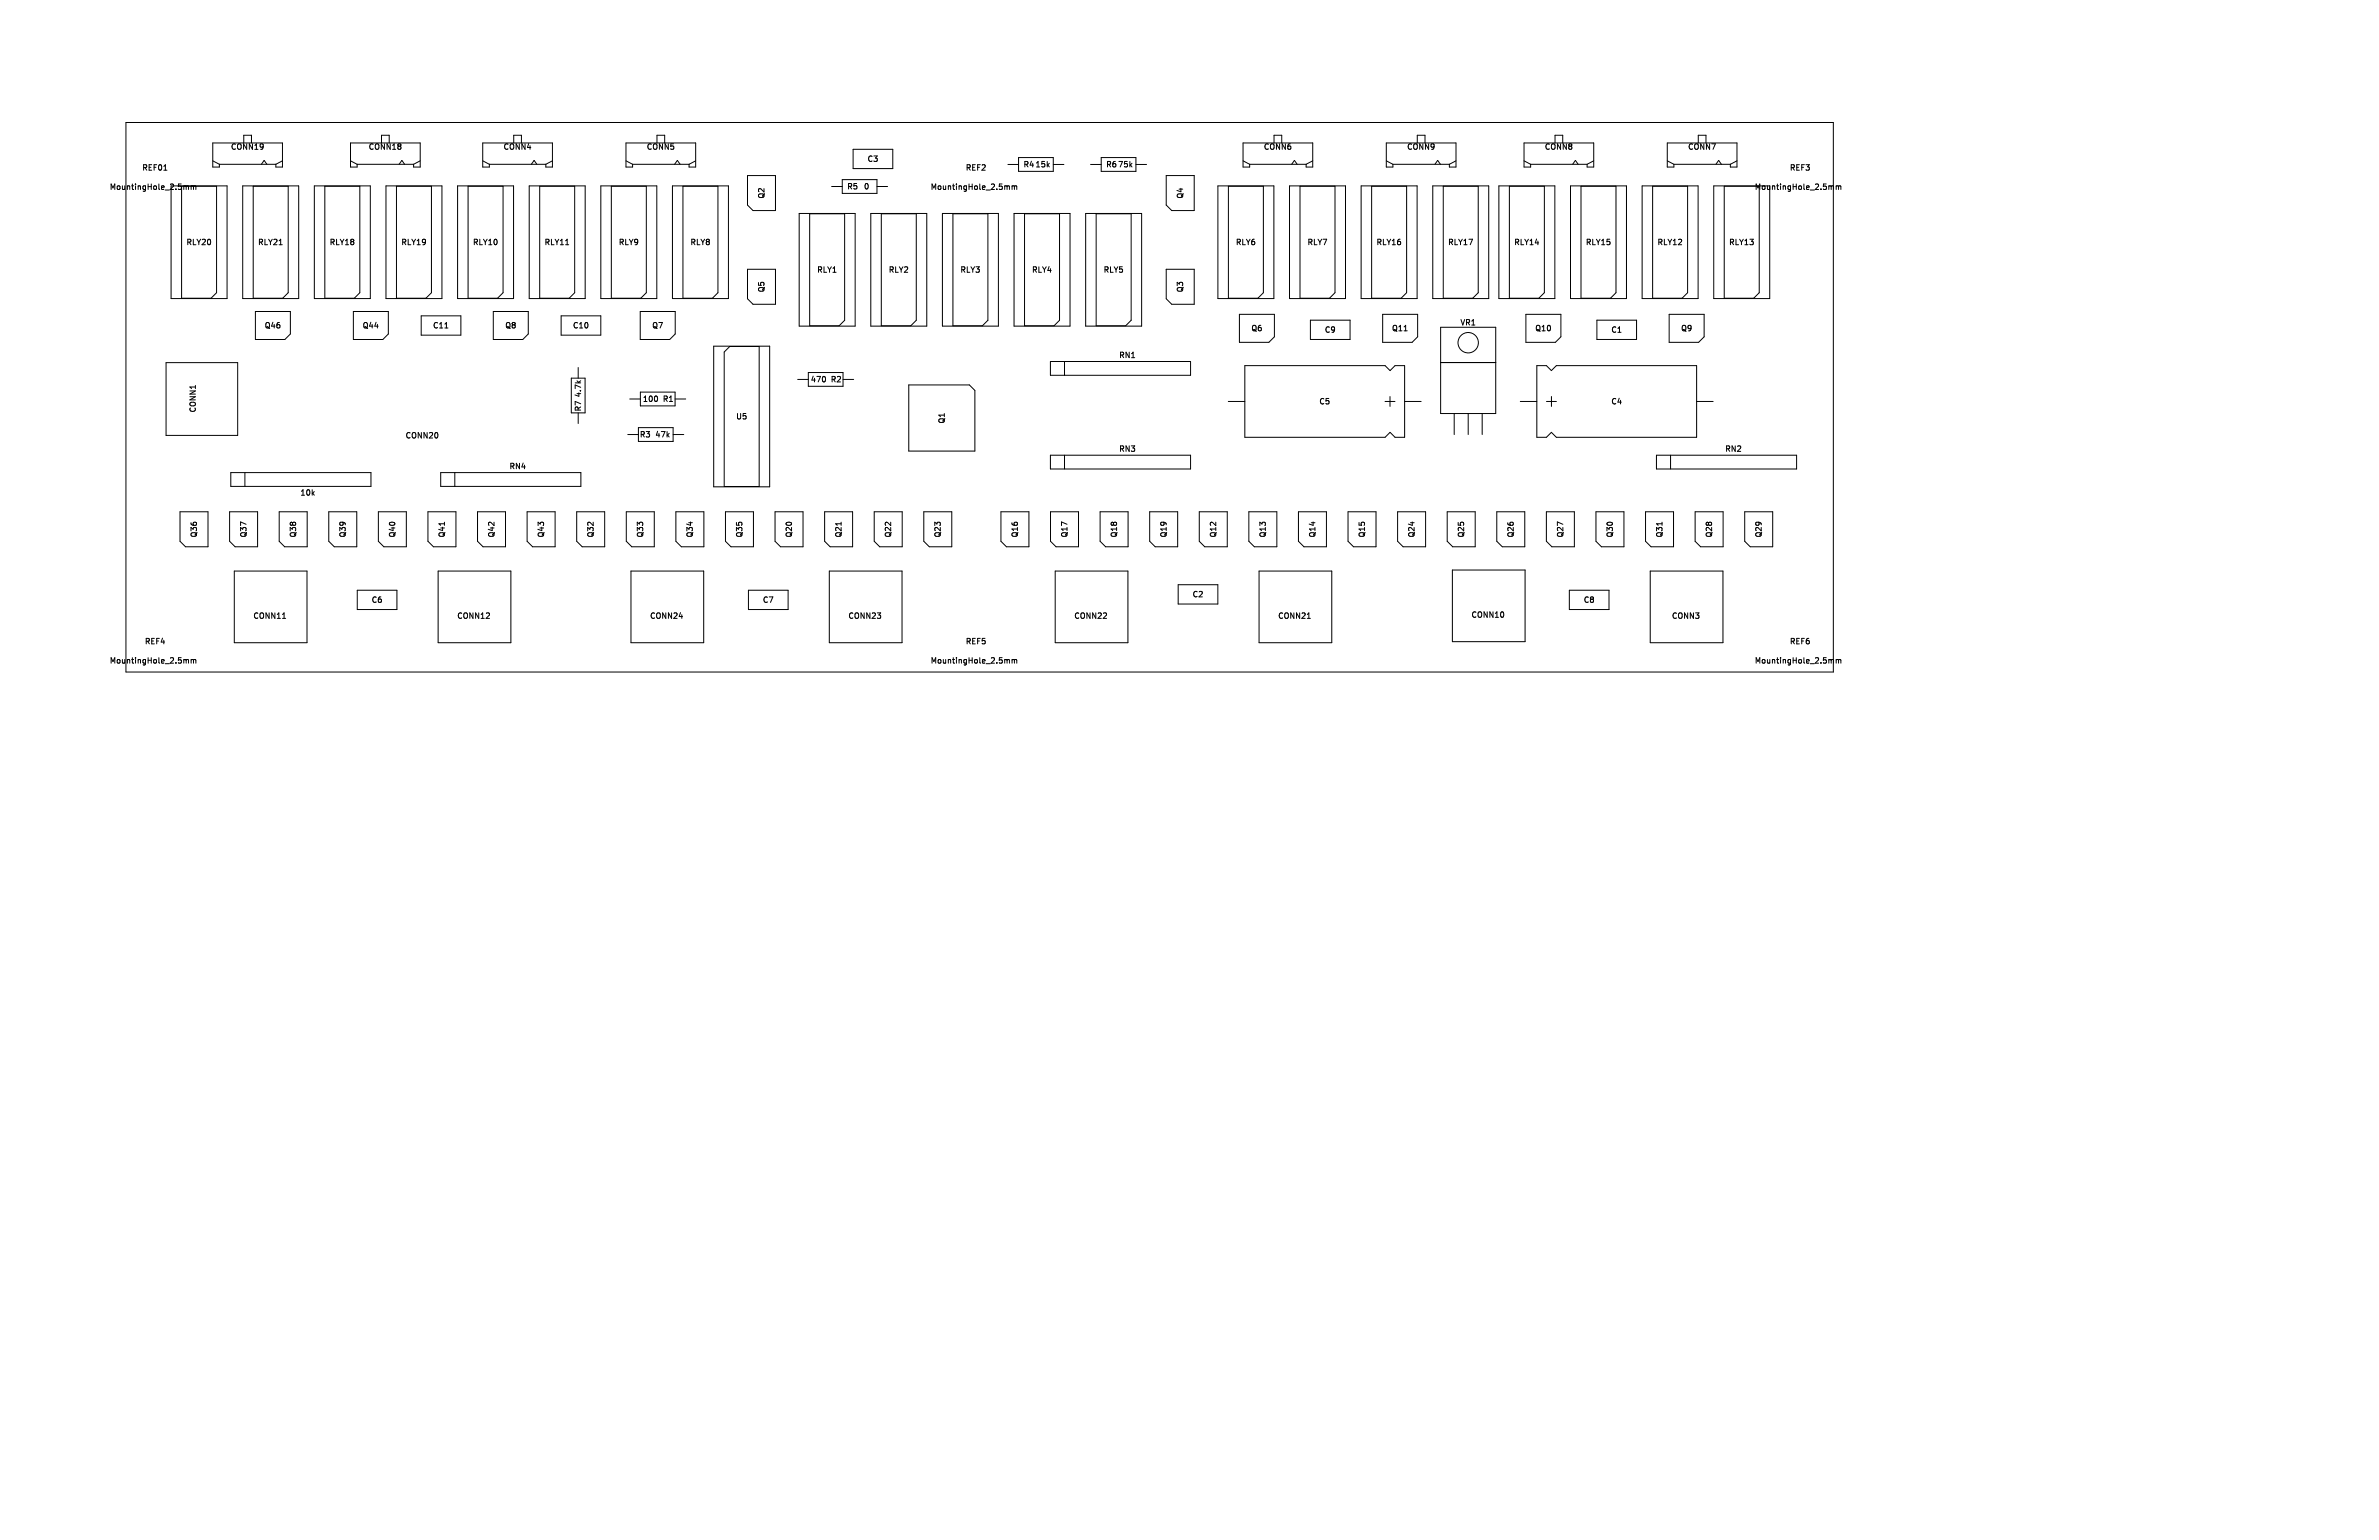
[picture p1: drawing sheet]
<svg xmlns="http://www.w3.org/2000/svg" width="432mm" height="279mm" viewBox="0 0 432 279" stroke-linecap="round" stroke-linejoin="round" font-family="sans-serif">
<defs><g id="words">
<g font-size="1.4">
<text x="41.8" y="27.4">CONN19</text>
<text x="66.8" y="27.4">CONN18</text>
<text x="91.3" y="27.4">CONN4</text>
<text x="117.3" y="27.4">CONN5</text>
<text x="157.3" y="29.6">C3</text>
<text x="229.3" y="27.4">CONN6</text>
<text x="255.3" y="27.4">CONN9</text>
<text x="280.3" y="27.4">CONN8</text>
<text x="306.3" y="27.4">CONN7</text>
<text x="19.8" y="34.6">MountingHole_2.5mm</text>
<text x="25.7" y="31.2">REF01</text>
<text x="153.7" y="34.6">R5</text>
<text x="156.7" y="34.6">0</text>
<text x="168.8" y="34.6">MountingHole_2.5mm</text>
<text x="175.2" y="31.2">REF2</text>
<text x="185.7" y="30.6">R4</text>
<text x="187.8" y="30.6">15k</text>
<text x="200.7" y="30.6">R6</text>
<text x="202.8" y="30.6">75k</text>
<text x="318.4" y="34.6">MountingHole_2.5mm</text>
<text x="324.8" y="31.2">REF3</text>
<text x="138.9" y="36.2" transform="rotate(-90 138.9 36.2)">Q2</text>
<text x="214.9" y="36.2" transform="rotate(-90 214.9 36.2)">Q4</text>
<text x="33.7" y="44.7">RLY20</text>
<text x="46.7" y="44.7">RLY21</text>
<text x="59.7" y="44.7">RLY18</text>
<text x="72.7" y="44.7">RLY19</text>
<text x="85.7" y="44.7">RLY10</text>
<text x="98.7" y="44.7">RLY11</text>
<text x="112.2" y="44.7">RLY9</text>
<text x="125.2" y="44.7">RLY8</text>
<text x="224.2" y="44.7">RLY6</text>
<text x="237.2" y="44.7">RLY7</text>
<text x="249.7" y="44.7">RLY16</text>
<text x="262.7" y="44.7">RLY17</text>
<text x="274.7" y="44.7">RLY14</text>
<text x="287.7" y="44.7">RLY15</text>
<text x="300.7" y="44.7">RLY12</text>
<text x="313.7" y="44.7">RLY13</text>
<text x="138.9" y="53.2" transform="rotate(-90 138.9 53.2)">Q5</text>
<text x="148.2" y="49.7">RLY1</text>
<text x="161.2" y="49.7">RLY2</text>
<text x="174.2" y="49.7">RLY3</text>
<text x="187.2" y="49.7">RLY4</text>
<text x="200.2" y="49.7">RLY5</text>
<text x="214.9" y="53.2" transform="rotate(-90 214.9 53.2)">Q3</text>
<text x="47.9" y="59.8">Q46</text>
<text x="65.7" y="59.8">Q44</text>
<text x="78.5" y="59.8">C11</text>
<text x="91.6" y="59.8">Q8</text>
<text x="103.9" y="59.8">C10</text>
<text x="118.3" y="59.8">Q7</text>
<text x="265" y="59.2">VR1</text>
<text x="203" y="65.2">RN1</text>
<text x="227" y="60.3">Q6</text>
<text x="240.3" y="60.6">C9</text>
<text x="252.5" y="60.3">Q11</text>
<text x="278.5" y="60.3">Q10</text>
<text x="292.3" y="60.6">C1</text>
<text x="305" y="60.3">Q9</text>
<text x="147" y="69.6">470</text>
<text x="150.7" y="69.6">R2</text>
<text x="35.7" y="75" transform="rotate(-90 35.7 75)">CONN1</text>
<text x="105.7" y="74.8" transform="rotate(-90 105.7 74.8)">R7</text>
<text x="105.7" y="72.2" transform="rotate(-90 105.7 72.2)">4.7k</text>
<text x="116.6" y="73.1">100</text>
<text x="120.2" y="73.1">R1</text>
<text x="133.5" y="76.3">U5</text>
<text x="171.7" y="77" transform="rotate(-90 171.7 77)">Q1</text>
<text x="239.3" y="73.6">C5</text>
<text x="292.3" y="73.6">C4</text>
<text x="73.5" y="79.7">CONN20</text>
<text x="116" y="79.6">R3</text>
<text x="118.8" y="79.6">47k</text>
<text x="203" y="82.2">RN3</text>
<text x="313" y="82.2">RN2</text>
<text x="92.4" y="85.3">RN4</text>
<text x="54.4" y="90.1">10k</text>
<text x="35.9" y="97.6" transform="rotate(-90 35.9 97.6)">Q36</text>
<text x="44.9" y="97.6" transform="rotate(-90 44.9 97.6)">Q37</text>
<text x="53.9" y="97.6" transform="rotate(-90 53.9 97.6)">Q38</text>
<text x="62.9" y="97.6" transform="rotate(-90 62.9 97.6)">Q39</text>
<text x="71.9" y="97.6" transform="rotate(-90 71.9 97.6)">Q40</text>
<text x="80.9" y="97.6" transform="rotate(-90 80.9 97.6)">Q41</text>
<text x="89.9" y="97.6" transform="rotate(-90 89.9 97.6)">Q42</text>
<text x="98.9" y="97.6" transform="rotate(-90 98.9 97.6)">Q43</text>
<text x="107.9" y="97.6" transform="rotate(-90 107.9 97.6)">Q32</text>
<text x="116.9" y="97.6" transform="rotate(-90 116.9 97.6)">Q33</text>
<text x="125.9" y="97.6" transform="rotate(-90 125.9 97.6)">Q34</text>
<text x="134.9" y="97.6" transform="rotate(-90 134.9 97.6)">Q35</text>
<text x="143.9" y="97.6" transform="rotate(-90 143.9 97.6)">Q20</text>
<text x="152.9" y="97.6" transform="rotate(-90 152.9 97.6)">Q21</text>
<text x="161.9" y="97.6" transform="rotate(-90 161.9 97.6)">Q22</text>
<text x="170.9" y="97.6" transform="rotate(-90 170.9 97.6)">Q23</text>
<text x="184.9" y="97.6" transform="rotate(-90 184.9 97.6)">Q16</text>
<text x="193.9" y="97.6" transform="rotate(-90 193.9 97.6)">Q17</text>
<text x="202.9" y="97.6" transform="rotate(-90 202.9 97.6)">Q18</text>
<text x="211.9" y="97.6" transform="rotate(-90 211.9 97.6)">Q19</text>
<text x="220.9" y="97.6" transform="rotate(-90 220.9 97.6)">Q12</text>
<text x="229.9" y="97.6" transform="rotate(-90 229.9 97.6)">Q13</text>
<text x="238.9" y="97.6" transform="rotate(-90 238.9 97.6)">Q14</text>
<text x="247.9" y="97.6" transform="rotate(-90 247.9 97.6)">Q15</text>
<text x="256.9" y="97.6" transform="rotate(-90 256.9 97.6)">Q24</text>
<text x="265.9" y="97.6" transform="rotate(-90 265.9 97.6)">Q25</text>
<text x="274.9" y="97.6" transform="rotate(-90 274.9 97.6)">Q26</text>
<text x="283.9" y="97.6" transform="rotate(-90 283.9 97.6)">Q27</text>
<text x="292.9" y="97.6" transform="rotate(-90 292.9 97.6)">Q30</text>
<text x="301.9" y="97.6" transform="rotate(-90 301.9 97.6)">Q31</text>
<text x="310.9" y="97.6" transform="rotate(-90 310.9 97.6)">Q28</text>
<text x="319.9" y="97.6" transform="rotate(-90 319.9 97.6)">Q29</text>
<text x="45.9" y="112.5">CONN11</text>
<text x="67.3" y="109.6">C6</text>
<text x="82.9" y="112.5">CONN12</text>
<text x="117.9" y="112.5">CONN24</text>
<text x="138.3" y="109.6">C7</text>
<text x="153.9" y="112.5">CONN23</text>
<text x="194.9" y="112.5">CONN22</text>
<text x="216.3" y="108.6">C2</text>
<text x="231.9" y="112.5">CONN21</text>
<text x="267" y="112.3">CONN10</text>
<text x="287.3" y="109.6">C8</text>
<text x="303.3" y="112.5">CONN3</text>
<text x="26.2" y="117.1">REF4</text>
<text x="175.2" y="117.1">REF5</text>
<text x="324.8" y="117.1">REF6</text>
<text x="19.8" y="120.6">MountingHole_2.5mm</text>
<text x="168.8" y="120.6">MountingHole_2.5mm</text>
<text x="318.4" y="120.6">MountingHole_2.5mm</text>
</g>
</g></defs>
<g fill="none" stroke="#000" stroke-width=".18">
<path d="M22.9 22.2h309.9v99.7h-309.9zM29.7 30.9h.6M31.1 33.7h10.1v20.5h-10.1zM33 33.8h6.3v19.3l-1 1h-5.3zM33.9 33.7l-.1 .2M34.1 33.7l.1 .2v.5M34.7 33.7v.7M34.8 33.7l-.1 .1M35 33.7l.1 .2M35.1 33.9v.5M35.3 33.7l-.2 .2M35.4 33.7l.2 .2v.5"/>
<path d="M38.6 29.2l1.2 .6M39.8 29.8v.5h-1.2v-4.4h12.7v4.4h-1.2v-.5M39.8 29.8h10.3M44.1 33.7h10.1v20.5h-10.1zM44.2 25.9v-1.4h1.4v1.4M46 33.8h6.3v19.3l-1 1h-5.3zM47.4 29.8l.5-.7 .5 .7M51.3 29.2l-1.2 .6M57.1 33.7h10.1v20.5h-10.1zM59 33.8h6.3v19.3l-1 1h-5.3zM63.6 29.2l1.2 .6M64.8 29.8v.5h-1.2v-4.4h12.7v4.4h-1.2v-.5"/>
<path d="M64.8 29.8h10.3M69.2 25.9v-1.4h1.4v1.4M70.1 33.7h10.1v20.5h-10.1zM72 33.8h6.3v19.3l-1 1h-5.3zM72.4 29.8l.5-.7 .5 .7M76.3 29.2l-1.2 .6M83.1 33.7h10.1v20.5h-10.1zM85 33.8h6.3v19.3l-1 1h-5.3zM87.6 29.2l1.2 .6M88.8 29.8v.5h-1.2v-4.4h12.7v4.4h-1.2v-.5M88.8 29.8h10.3M93.2 25.9v-1.4h1.4v1.4"/>
<path d="M96.1 33.7h10.1v20.5h-10.1zM96.4 29.8l.5-.7 .5 .7M98 33.8h6.3v19.3l-1 1h-5.3zM100.3 29.2l-1.2 .6M109.1 33.7h10.1v20.5h-10.1zM111 33.8h6.3v19.3l-1 1h-5.3zM113.6 29.2l1.2 .6M114.8 29.8v.5h-1.2v-4.4h12.7v4.4h-1.2v-.5M114.8 29.8h10.3M119.2 25.9v-1.4h1.4v1.4M122.1 33.7h10.1v20.5h-10.1zM122.4 29.8l.5-.7 .5 .7"/>
<path d="M124 33.8h6.3v19.3l-1 1h-5.3zM126.3 29.2l-1.2 .6M135.7 31.9h5.1v6.3h-4.1l-1-1zM145.1 38.7h10.1v20.5h-10.1zM147 38.8h6.3v19.3l-1 1h-5.3zM150.9 33.8h2M152.9 32.6h6.3v2.5h-6.3zM154.8 27.1h7.2v3.5h-7.2zM158.1 38.7h10.1v20.5h-10.1zM159.2 33.8h1.9M160 38.8h6.3v19.3l-1 1h-5.3zM171.1 38.7h10.1v20.5h-10.1z"/>
<path d="M173 38.8h6.3v19.3l-1 1h-5.3zM182.8 33.9l.1-.2 .3 .1v.6M182.9 29.8h2M183.7 33.8l.3-.1 .1 .2M183.7 33.7v.7M184.1 38.7h10.1v20.5h-10.1zM184.1 33.9l.2-.2 .2 .1 .1 .6M184.1 33.9v.5M184.9 28.6h6.3v2.5h-6.3zM186 38.8h6.3v19.3l-1 1h-5.3zM191.2 29.8h1.9M197.1 38.7h10.1v20.5h-10.1z"/>
<path d="M197.9 29.8h2M199 38.8h6.3v19.3l-1 1h-5.3zM199.9 28.6h6.3v2.5h-6.3zM206.2 29.8h1.9M211.7 31.9h5.1v6.3h-4.1l-1-1zM221.1 33.7h10.1v20.5h-10.1zM223 33.8h6.3v19.3l-1 1h-5.3zM225.6 29.2l1.2 .6M226.8 29.8v.5h-1.2v-4.4h12.7v4.4h-1.2v-.5M226.8 29.8h10.3M231.2 25.9v-1.4h1.4v1.4M234.1 33.7h10.1v20.5h-10.1z"/>
<path d="M234.4 29.8l.5-.7 .5 .7M236 33.8h6.3v19.3l-1 1h-5.3zM238.3 29.2l-1.2 .6M247.1 33.7h10.1v20.5h-10.1zM249 33.8h6.3v19.3l-1 1h-5.3zM251.6 29.2l1.2 .6M252.8 29.8v.5h-1.2v-4.4h12.7v4.4h-1.2v-.5M252.8 29.8h10.3M257.2 25.9v-1.4h1.4v1.4M260.1 33.7h10.1v20.5h-10.1zM260.4 29.8l.5-.7 .5 .7M262 33.8h6.3v19.3l-1 1h-5.3z"/>
<path d="M264.3 29.2l-1.2 .6M272.1 33.7h10.1v20.5h-10.1zM274 33.8h6.3v19.3l-1 1h-5.3zM276.6 29.2l1.2 .6M277.8 29.8v.5h-1.2v-4.4h12.7v4.4h-1.2v-.5M277.8 29.8h10.3M282.2 25.9v-1.4h1.4v1.4M285.1 33.7h10.1v20.5h-10.1zM285.4 29.8l.5-.7 .5 .7M287 33.8h6.3v19.3l-1 1h-5.3zM289.3 29.2l-1.2 .6M298.1 33.7h10.1v20.5h-10.1z"/>
<path d="M300 33.8h6.3v19.3l-1 1h-5.3zM302.6 29.2l1.2 .6M303.8 29.8v.5h-1.2v-4.4h12.7v4.4h-1.2v-.5M303.8 29.8h10.3M308.2 25.9v-1.4h1.4v1.4M311.1 33.7h10.1v20.5h-10.1zM311.4 29.8l.5-.7 .5 .7M313 33.8h6.3v19.3l-1 1h-5.3zM315.3 29.2l-1.2 .6M332.4 33.9l.1-.2 .3 .1v.6M333.3 33.8l.3-.1 .1 .2M333.3 33.7v.7"/>
<path d="M333.7 33.9l.1-.2 .3 .1v.6M333.7 33.9v.5M46.4 56.5h6.3v4.1l-1 1h-5.3zM50.7 44.4h.5M64.1 56.5h6.4v4.1l-1 1h-5.4zM76.4 57.3h7.3v3.5h-7.3zM80.7 59.5h.6M89.5 56.5h6.4v4.1l-1 1h-5.4zM101.8 57.3h7.3v3.5h-7.3zM102.7 44.4h.5M116.2 56.5h6.4v4.1l-1 1h-5.4zM135.7 48.9h5.1v6.3h-4.1l-1-1z"/>
<path d="M211.7 48.9h5.1v6.3h-4.1l-1-1zM225 57h6.3v4.1l-1 1h-5.3zM237.8 58.1h7.2v3.5h-7.2zM251 57h6.3v4.1l-1 1h-5.3zM261.5 59.4h10v15.6h-10zM277 57h6.3v4.1l-1 1h-5.3zM289.8 58.1h7.2v3.5h-7.2zM303 57h6.3v4.1l-1 1h-5.3zM30.2 65.8h12.9v13.2h-13zM103.7 68.6h2.5v6.3h-2.5zM104.7 69.1l.4 .4M104.9 66.7v1.9"/>
<path d="M104.9 74.9v1.9M105.4 69.1l-.4 .3M113.9 78.8h2M114.3 72.4h1.9M115.9 77.6h6.3v2.5h-6.3zM116.2 71.1h6.3v2.5h-6.3zM119.3 72v.7M122.2 78.8h1.9M122.5 72.4h2M129.5 62.8h10.2v25.5h-10.2zM132.4 62.9h5.4v25.4h-6.4v-24.4zM144.8 68.8h1.9"/>
<path d="M146.7 67.6h6.3v2.5h-6.3zM149.8 68.5v.6M153 68.8h1.9M164.9 69.8h11l1 1v11h-12zM190.7 65.6h25.4v2.5h-25.4zM193.2 65.6v2.5M222.9 72.8h3M225.9 66.3h25.5l.9 .9 .9-.9h1.7v13h-1.7l-.9-.9-.9 .9h-25.5zM251.4 72.8h1.8M252.3 71.9v1.8M254.8 60h.6M254.9 72.8h3"/>
<path d="M261.5 65.8h10M263.9 75v3.8M266.5 75v3.8M269 75v3.8M275.9 72.8h3M278.9 66.3h1.8l.9 .9 .9-.9h25.4v13h-25.4l-.9-.9-.9 .9h-1.8zM280.7 72.8h1.8M281.6 71.9v1.8M307.9 72.8h3M32.7 92.9h5.1v6.3h-4.1l-1-1zM41.7 92.9h5.1v6.3h-4.1l-1-1zM41.9 85.7h25.4v2.5h-25.4z"/>
<path d="M44.4 85.7v2.5M50.7 92.9h5.1v6.3h-4.1l-1-1zM59.7 92.9h5.1v6.3h-4.1l-1-1zM68.7 92.9h5.1v6.3h-4.1l-1-1zM77.7 92.9h5.1v6.3h-4.1l-1-1zM80 85.7h25.4v2.5h-25.4zM80.7 94.7v.6M82.5 85.7v2.5M86.7 92.9h5.1v6.3h-4.1l-1-1zM95.7 92.9h5.1v6.3h-4.1l-1-1zM104.7 92.9h5.1v6.3h-4.1l-1-1zM113.7 92.9h5.1v6.3h-4.1l-1-1z"/>
<path d="M122.7 92.9h5.1v6.3h-4.1l-1-1zM131.7 92.9h5.1v6.3h-4.1l-1-1zM140.7 92.9h5.1v6.3h-4.1l-1-1zM149.7 92.9h5.1v6.3h-4.1l-1-1zM152.7 94.7v.6M158.7 92.9h5.1v6.3h-4.1l-1-1zM167.7 92.9h5.1v6.3h-4.1l-1-1zM181.7 92.9h5.1v6.3h-4.1l-1-1zM190.7 82.6h25.4v2.5h-25.4zM190.7 92.9h5.1v6.3h-4.1l-1-1zM193.2 82.6v2.5M199.7 92.9h5.1v6.3h-4.1l-1-1z"/>
<path d="M208.7 92.9h5.1v6.3h-4.1l-1-1zM217.7 92.9h5.1v6.3h-4.1l-1-1zM226.7 92.9h5.1v6.3h-4.1l-1-1zM235.7 92.9h5.1v6.3h-4.1l-1-1zM244.7 92.9h5.1v6.3h-4.1l-1-1zM253.7 92.9h5.1v6.3h-4.1l-1-1zM262.7 92.9h5.1v6.3h-4.1l-1-1zM271.7 92.9h5.1v6.3h-4.1l-1-1zM280.7 92.9h5.1v6.3h-4.1l-1-1zM289.7 92.9h5.1v6.3h-4.1l-1-1zM298.7 92.9h5.1v6.3h-4.1l-1-1zM300.7 82.6h25.4v2.5h-25.4z"/>
<path d="M301.7 94.7v.6M303.2 82.6v2.5M307.7 92.9h5.1v6.3h-4.1l-1-1zM316.7 92.9h5.1v6.3h-4.1l-1-1zM33.8 119.8l.1-.1h.3v.6M34.7 119.7v.6M34.7 119.7h.3l.1 .1M35.1 119.8v.5M35.1 119.8l.2-.1h.2l.1 .6M42.5 103.6h13.2v13h-13.2zM51.3 112.2h.5M64.8 107.1h7.2v3.5h-7.2z"/>
<path d="M79.5 103.6h13.2v13h-13.2zM114.5 103.6h13.2v13h-13.2zM135.8 107.1h7.2v3.5h-7.2zM150.5 103.6h13.2v13h-13.2zM182.8 119.8l.1-.1h.3v.6M183.7 119.7h.3l.1 .1M183.7 119.7v.6M184.1 119.8l.2-.1h.2l.1 .6M184.1 119.8v.5M191.5 103.6h13.2v13h-13.2zM213.8 106.1h7.2v3.5h-7.2zM228.5 103.6h13.2v13h-13.2z"/>
<path d="M237.3 112.2h.5M263.6 116.4v-13h13.2v13h-13.2M284.8 107.1h7.2v3.5h-7.2zM299.5 103.6h13.2v13h-13.2zM332.4 119.8l.1-.1h.3v.6M333.3 119.7h.3l.1 .1M333.3 119.7v.6M333.7 119.8l.1-.1h.3v.6M333.7 119.8v.5"/>
<circle cx="266.5" cy="62.2" r="1.85"/>
</g>
<use href="#words"/>
</svg>
